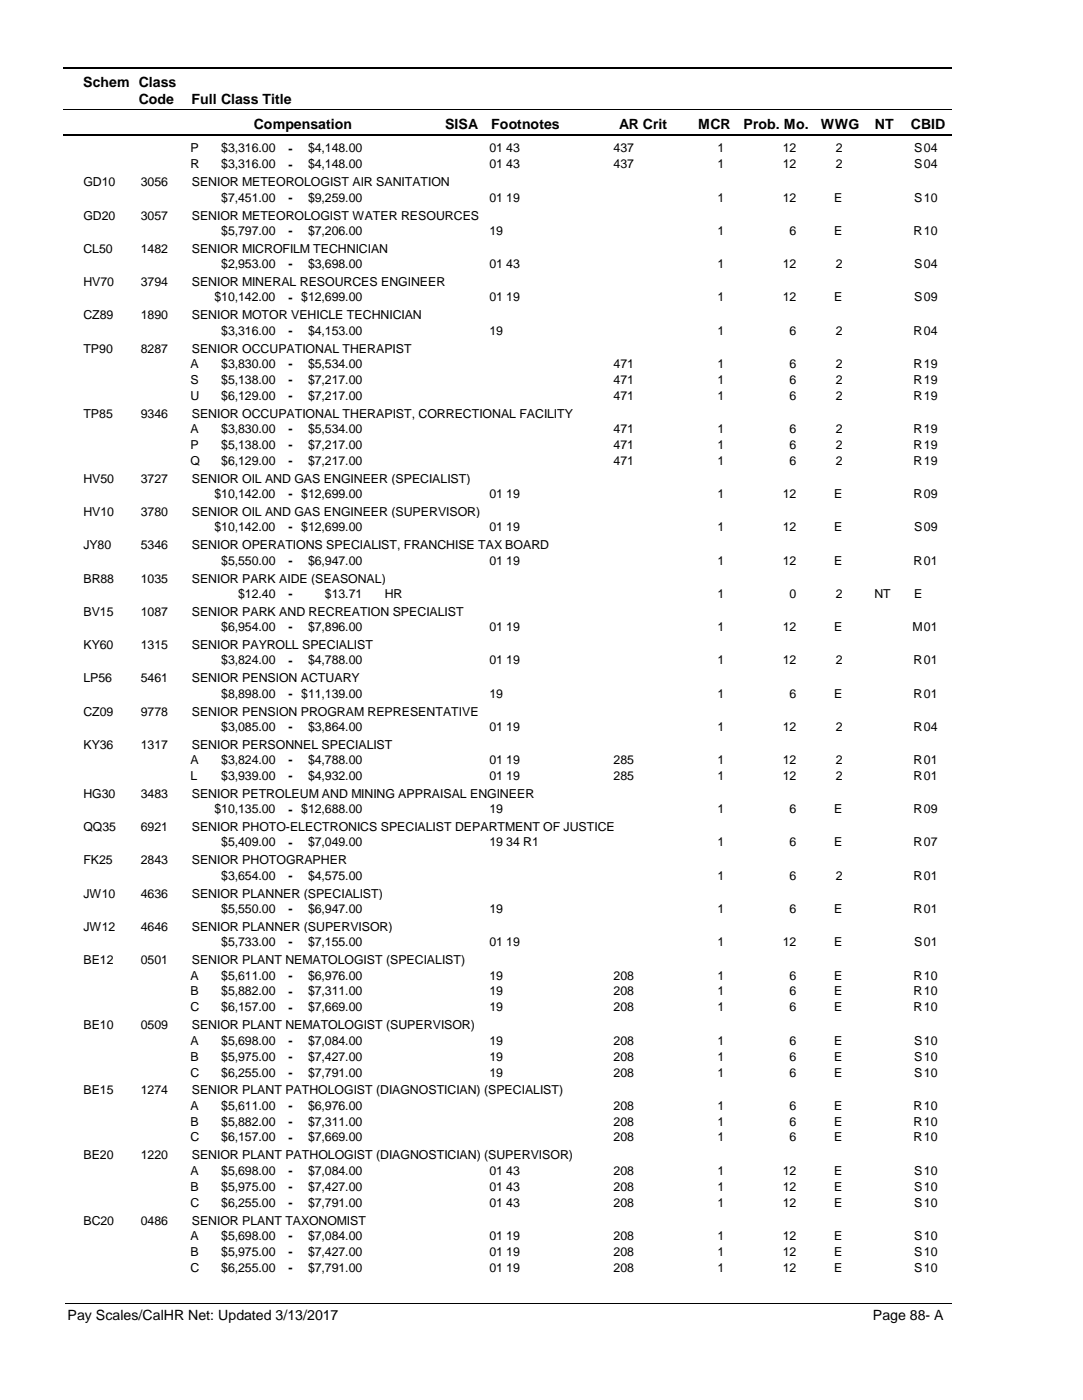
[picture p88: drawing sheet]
<svg xmlns="http://www.w3.org/2000/svg" width="216mm" height="279mm" viewBox="0 0 216 279" stroke-linecap="round" stroke-linejoin="round" font-family="sans-serif">
<defs><g id="words">
<g font-size="2.8">
<text x="16.6" y="17.3">Schem Class</text>
<text x="27.7" y="20.7">Code</text>
<text x="38.2" y="20.7">Full Class Title</text>
<text x="50.6" y="25.7">Compensation</text>
<text x="88.7" y="25.7">SISA</text>
<text x="98" y="25.7">Footnotes</text>
<text x="123.5" y="25.7">AR Crit</text>
<text x="139.2" y="25.7">MCR</text>
<text x="148.3" y="25.7">Prob. Mo.</text>
<text x="163.7" y="25.7">WWG</text>
<text x="174.5" y="25.7">NT</text>
<text x="181.6" y="25.7">CBID</text>
<text x="13.5" y="263.5">Pay Scales/CalHR Net: Updated 3/13/2017</text>
<text x="174.1" y="263.5">Page 88- A</text>
</g>
<g font-size="2.5">
<text x="38" y="30.4">P</text>
<text x="38" y="33.6">R</text>
<text x="44.1" y="30.4">$3,316.00</text>
<text x="44.1" y="33.6">$3,316.00</text>
<text x="57.5" y="30.5">-</text>
<text x="57.5" y="33.6">-</text>
<text x="61.4" y="30.4">$4,148.00</text>
<text x="61.4" y="33.6">$4,148.00</text>
<text x="97.6" y="30.4">01 43</text>
<text x="97.6" y="33.6">01 43</text>
<text x="122.4" y="30.4">437</text>
<text x="122.4" y="33.6">437</text>
<text x="143.1" y="30.4">1</text>
<text x="143.1" y="33.6">1</text>
<text x="156.1" y="30.4">12</text>
<text x="156.1" y="33.6">12</text>
<text x="166.6" y="30.4">2</text>
<text x="166.6" y="33.6">2</text>
<text x="182.3" y="30.4">S</text>
<text x="182.3" y="33.6">S</text>
<text x="184.2" y="30.4">04</text>
<text x="184.2" y="33.6">04</text>
<text x="16.6" y="37.2">GD10</text>
<text x="28.1" y="37.2">3056</text>
<text x="38.2" y="37.2">SENIOR METEOROLOGIST AIR SANITATION</text>
<text x="44.1" y="40.3">$7,451.00</text>
<text x="57.5" y="40.3">-</text>
<text x="61.4" y="40.3">$9,259.00</text>
<text x="97.6" y="40.3">01 19</text>
<text x="143.1" y="40.3">1</text>
<text x="156.1" y="40.3">12</text>
<text x="166.3" y="40.3">E</text>
<text x="182.3" y="40.3">S</text>
<text x="184.2" y="40.3">10</text>
<text x="16.6" y="43.8">GD20</text>
<text x="28.1" y="43.8">3057</text>
<text x="38.2" y="43.8">SENIOR METEOROLOGIST WATER RESOURCES</text>
<text x="44.1" y="46.9">$5,797.00</text>
<text x="57.5" y="46.9">-</text>
<text x="61.4" y="46.9">$7,206.00</text>
<text x="97.6" y="46.9">19</text>
<text x="143.1" y="46.9">1</text>
<text x="157.5" y="46.9">6</text>
<text x="166.3" y="46.9">E</text>
<text x="182.2" y="46.9">R</text>
<text x="184.2" y="46.9">10</text>
<text x="16.6" y="50.5">CL50</text>
<text x="28.1" y="50.5">1482</text>
<text x="38.2" y="50.5">SENIOR MICROFILM TECHNICIAN</text>
<text x="44.1" y="53.5">$2,953.00</text>
<text x="57.5" y="53.6">-</text>
<text x="61.4" y="53.5">$3,698.00</text>
<text x="97.6" y="53.5">01 43</text>
<text x="143.1" y="53.5">1</text>
<text x="156.1" y="53.5">12</text>
<text x="166.6" y="53.5">2</text>
<text x="182.3" y="53.5">S</text>
<text x="184.2" y="53.5">04</text>
<text x="16.6" y="57.1">HV70</text>
<text x="28.1" y="57.1">3794</text>
<text x="38.2" y="57.1">SENIOR MINERAL RESOURCES ENGINEER</text>
<text x="16.6" y="63.8">CZ89</text>
<text x="28.1" y="63.8">1890</text>
<text x="38.2" y="63.8">SENIOR MOTOR VEHICLE TECHNICIAN</text>
<text x="42.8" y="60.2">$10,142.00</text>
<text x="57.5" y="60.2">-</text>
<text x="60.1" y="60.2">$12,699.00</text>
<text x="97.6" y="60.2">01 19</text>
<text x="143.1" y="60.2">1</text>
<text x="156.1" y="60.2">12</text>
<text x="166.3" y="60.2">E</text>
<text x="182.3" y="60.2">S</text>
<text x="184.2" y="60.2">09</text>
<text x="16.6" y="70.4">TP90</text>
<text x="28.1" y="70.4">8287</text>
<text x="38.2" y="70.4">SENIOR OCCUPATIONAL THERAPIST</text>
<text x="44.1" y="66.8">$3,316.00</text>
<text x="57.5" y="66.9">-</text>
<text x="61.4" y="66.8">$4,153.00</text>
<text x="97.6" y="66.8">19</text>
<text x="143.1" y="66.8">1</text>
<text x="157.5" y="66.8">6</text>
<text x="166.6" y="66.8">2</text>
<text x="182.2" y="66.8">R</text>
<text x="184.2" y="66.8">04</text>
<text x="38" y="73.4">A</text>
<text x="38" y="76.6">S</text>
<text x="44.1" y="73.4">$3,830.00</text>
<text x="44.1" y="76.6">$5,138.00</text>
<text x="57.5" y="73.5">-</text>
<text x="57.5" y="76.6">-</text>
<text x="61.4" y="73.4">$5,534.00</text>
<text x="61.4" y="76.6">$7,217.00</text>
<text x="122.4" y="73.4">471</text>
<text x="122.4" y="76.6">471</text>
<text x="143.1" y="73.4">1</text>
<text x="143.1" y="76.6">1</text>
<text x="157.5" y="73.4">6</text>
<text x="157.5" y="76.6">6</text>
<text x="166.6" y="73.4">2</text>
<text x="166.6" y="76.6">2</text>
<text x="182.2" y="73.4">R</text>
<text x="182.2" y="76.6">R</text>
<text x="184.2" y="73.4">19</text>
<text x="184.2" y="76.6">19</text>
<text x="16.6" y="83.4">TP85</text>
<text x="28.1" y="83.4">9346</text>
<text x="38" y="79.8">U</text>
<text x="38.2" y="83.4">SENIOR OCCUPATIONAL THERAPIST, CORRECTIONAL FACILITY</text>
<text x="44.1" y="79.8">$6,129.00</text>
<text x="57.5" y="79.8">-</text>
<text x="61.4" y="79.8">$7,217.00</text>
<text x="122.4" y="79.8">471</text>
<text x="143.1" y="79.8">1</text>
<text x="157.5" y="79.8">6</text>
<text x="166.6" y="79.8">2</text>
<text x="182.2" y="79.8">R</text>
<text x="184.2" y="79.8">19</text>
<text x="38" y="86.4">A</text>
<text x="38" y="89.6">P</text>
<text x="44.1" y="86.4">$3,830.00</text>
<text x="44.1" y="89.6">$5,138.00</text>
<text x="57.5" y="86.5">-</text>
<text x="57.5" y="89.6">-</text>
<text x="61.4" y="86.4">$5,534.00</text>
<text x="61.4" y="89.6">$7,217.00</text>
<text x="122.4" y="86.4">471</text>
<text x="122.4" y="89.6">471</text>
<text x="143.1" y="86.4">1</text>
<text x="143.1" y="89.6">1</text>
<text x="157.5" y="86.4">6</text>
<text x="157.5" y="89.6">6</text>
<text x="166.6" y="86.4">2</text>
<text x="166.6" y="89.6">2</text>
<text x="182.2" y="86.4">R</text>
<text x="182.2" y="89.6">R</text>
<text x="184.2" y="86.4">19</text>
<text x="184.2" y="89.6">19</text>
<text x="38" y="92.8">Q</text>
<text x="44.1" y="92.8">$6,129.00</text>
<text x="57.5" y="92.8">-</text>
<text x="61.4" y="92.8">$7,217.00</text>
<text x="122.4" y="92.8">471</text>
<text x="143.1" y="92.8">1</text>
<text x="157.5" y="92.8">6</text>
<text x="166.6" y="92.8">2</text>
<text x="182.2" y="92.8">R</text>
<text x="184.2" y="92.8">19</text>
<text x="16.6" y="96.4">HV50</text>
<text x="28.1" y="96.4">3727</text>
<text x="38.2" y="96.4">SENIOR OIL AND GAS ENGINEER (SPECIALIST)</text>
<text x="42.8" y="99.4">$10,142.00</text>
<text x="57.5" y="99.5">-</text>
<text x="60.1" y="99.4">$12,699.00</text>
<text x="97.6" y="99.4">01 19</text>
<text x="143.1" y="99.4">1</text>
<text x="156.1" y="99.4">12</text>
<text x="166.3" y="99.4">E</text>
<text x="182.2" y="99.4">R</text>
<text x="184.2" y="99.4">09</text>
<text x="16.6" y="103">HV10</text>
<text x="28.1" y="103">3780</text>
<text x="38.2" y="103">SENIOR OIL AND GAS ENGINEER (SUPERVISOR)</text>
<text x="42.8" y="106">$10,142.00</text>
<text x="57.5" y="106.1">-</text>
<text x="60.1" y="106">$12,699.00</text>
<text x="97.6" y="106">01 19</text>
<text x="143.1" y="106">1</text>
<text x="156.1" y="106">12</text>
<text x="166.3" y="106">E</text>
<text x="182.3" y="106">S</text>
<text x="184.2" y="106">09</text>
<text x="16.6" y="109.6">JY80</text>
<text x="28.1" y="109.6">5346</text>
<text x="38.2" y="109.6">SENIOR OPERATIONS SPECIALIST, FRANCHISE TAX BOARD</text>
<text x="44.1" y="112.7">$5,550.00</text>
<text x="57.5" y="112.7">-</text>
<text x="61.4" y="112.7">$6,947.00</text>
<text x="97.6" y="112.7">01 19</text>
<text x="143.1" y="112.7">1</text>
<text x="156.1" y="112.7">12</text>
<text x="166.3" y="112.7">E</text>
<text x="182.2" y="112.7">R</text>
<text x="184.2" y="112.7">01</text>
<text x="16.6" y="116.3">BR88</text>
<text x="28.1" y="116.3">1035</text>
<text x="38.2" y="116.3">SENIOR PARK AIDE (SEASONAL)</text>
<text x="47.5" y="119.3">$12.40</text>
<text x="57.5" y="119.4">-</text>
<text x="64.8" y="119.3">$13.71</text>
<text x="76.7" y="119.3">HR</text>
<text x="143.1" y="119.3">1</text>
<text x="157.5" y="119.3">0</text>
<text x="166.6" y="119.3">2</text>
<text x="174.4" y="119.3">NT</text>
<text x="182.3" y="119.3">E</text>
<text x="16.6" y="122.9">BV15</text>
<text x="28.1" y="122.9">1087</text>
<text x="38.2" y="122.9">SENIOR PARK AND RECREATION SPECIALIST</text>
<text x="44.1" y="126">$6,954.00</text>
<text x="57.5" y="126">-</text>
<text x="61.4" y="126">$7,896.00</text>
<text x="97.6" y="126">01 19</text>
<text x="143.1" y="126">1</text>
<text x="156.1" y="126">12</text>
<text x="166.3" y="126">E</text>
<text x="181.9" y="126">M</text>
<text x="184.2" y="126">01</text>
<text x="16.6" y="129.5">KY60</text>
<text x="28.1" y="129.5">1315</text>
<text x="38.2" y="129.5">SENIOR PAYROLL SPECIALIST</text>
<text x="16.6" y="136.2">LP56</text>
<text x="28.1" y="136.2">5461</text>
<text x="38.2" y="136.2">SENIOR PENSION ACTUARY</text>
<text x="44.1" y="132.6">$3,824.00</text>
<text x="57.5" y="132.6">-</text>
<text x="61.4" y="132.6">$4,788.00</text>
<text x="97.6" y="132.6">01 19</text>
<text x="143.1" y="132.6">1</text>
<text x="156.1" y="132.6">12</text>
<text x="166.6" y="132.6">2</text>
<text x="182.2" y="132.6">R</text>
<text x="184.2" y="132.6">01</text>
<text x="16.6" y="142.8">CZ09</text>
<text x="28.1" y="142.8">9778</text>
<text x="38.2" y="142.8">SENIOR PENSION PROGRAM REPRESENTATIVE</text>
<text x="44.1" y="139.2">$8,898.00</text>
<text x="57.5" y="139.3">-</text>
<text x="60.1" y="139.2">$11,139.00</text>
<text x="97.6" y="139.2">19</text>
<text x="143.1" y="139.2">1</text>
<text x="157.5" y="139.2">6</text>
<text x="166.3" y="139.2">E</text>
<text x="182.2" y="139.2">R</text>
<text x="184.2" y="139.2">01</text>
<text x="16.6" y="149.4">KY36</text>
<text x="28.1" y="149.4">1317</text>
<text x="38.2" y="149.4">SENIOR PERSONNEL SPECIALIST</text>
<text x="44.1" y="145.9">$3,085.00</text>
<text x="57.5" y="145.9">-</text>
<text x="61.4" y="145.9">$3,864.00</text>
<text x="97.6" y="145.9">01 19</text>
<text x="143.1" y="145.9">1</text>
<text x="156.1" y="145.9">12</text>
<text x="166.6" y="145.9">2</text>
<text x="182.2" y="145.9">R</text>
<text x="184.2" y="145.9">04</text>
<text x="38" y="152.5">A</text>
<text x="38" y="155.7">L</text>
<text x="44.1" y="152.5">$3,824.00</text>
<text x="44.1" y="155.7">$3,939.00</text>
<text x="57.5" y="152.5">-</text>
<text x="57.5" y="155.7">-</text>
<text x="61.4" y="152.5">$4,788.00</text>
<text x="61.4" y="155.7">$4,932.00</text>
<text x="97.6" y="152.5">01 19</text>
<text x="97.6" y="155.7">01 19</text>
<text x="122.4" y="152.5">285</text>
<text x="122.4" y="155.7">285</text>
<text x="143.1" y="152.5">1</text>
<text x="143.1" y="155.7">1</text>
<text x="156.1" y="152.5">12</text>
<text x="156.1" y="155.7">12</text>
<text x="166.6" y="152.5">2</text>
<text x="166.6" y="155.7">2</text>
<text x="182.2" y="152.5">R</text>
<text x="182.2" y="155.7">R</text>
<text x="184.2" y="152.5">01</text>
<text x="184.2" y="155.7">01</text>
<text x="16.6" y="159.3">HG30</text>
<text x="28.1" y="159.3">3483</text>
<text x="38.2" y="159.3">SENIOR PETROLEUM AND MINING APPRAISAL ENGINEER</text>
<text x="16.6" y="165.9">QQ35</text>
<text x="28.1" y="165.9">6921</text>
<text x="38.2" y="165.9">SENIOR PHOTO-ELECTRONICS SPECIALIST DEPARTMENT OF JUSTICE</text>
<text x="42.8" y="162.3">$10,135.00</text>
<text x="57.5" y="162.4">-</text>
<text x="60.1" y="162.3">$12,688.00</text>
<text x="97.6" y="162.3">19</text>
<text x="143.1" y="162.3">1</text>
<text x="157.5" y="162.3">6</text>
<text x="166.3" y="162.3">E</text>
<text x="182.2" y="162.3">R</text>
<text x="184.2" y="162.3">09</text>
<text x="16.6" y="172.5">FK25</text>
<text x="28.1" y="172.5">2843</text>
<text x="38.2" y="172.5">SENIOR PHOTOGRAPHER</text>
<text x="44.1" y="168.9">$5,409.00</text>
<text x="57.5" y="169">-</text>
<text x="61.4" y="168.9">$7,049.00</text>
<text x="97.6" y="168.9">19 34 R1</text>
<text x="143.1" y="168.9">1</text>
<text x="157.5" y="168.9">6</text>
<text x="166.3" y="168.9">E</text>
<text x="182.2" y="168.9">R</text>
<text x="184.2" y="168.9">07</text>
<text x="16.6" y="179.2">JW10</text>
<text x="28.1" y="179.2">4636</text>
<text x="38.2" y="179.2">SENIOR PLANNER (SPECIALIST)</text>
<text x="44.1" y="175.6">$3,654.00</text>
<text x="57.5" y="175.6">-</text>
<text x="61.4" y="175.6">$4,575.00</text>
<text x="143.1" y="175.6">1</text>
<text x="157.5" y="175.6">6</text>
<text x="166.6" y="175.6">2</text>
<text x="182.2" y="175.6">R</text>
<text x="184.2" y="175.6">01</text>
<text x="16.6" y="185.8">JW12</text>
<text x="28.1" y="185.8">4646</text>
<text x="38.2" y="185.8">SENIOR PLANNER (SUPERVISOR)</text>
<text x="44.1" y="182.2">$5,550.00</text>
<text x="57.5" y="182.3">-</text>
<text x="61.4" y="182.2">$6,947.00</text>
<text x="97.6" y="182.2">19</text>
<text x="143.1" y="182.2">1</text>
<text x="157.5" y="182.2">6</text>
<text x="166.3" y="182.2">E</text>
<text x="182.2" y="182.2">R</text>
<text x="184.2" y="182.2">01</text>
<text x="44.1" y="188.9">$5,733.00</text>
<text x="57.5" y="188.9">-</text>
<text x="61.4" y="188.9">$7,155.00</text>
<text x="97.6" y="188.9">01 19</text>
<text x="143.1" y="188.9">1</text>
<text x="156.1" y="188.9">12</text>
<text x="166.3" y="188.9">E</text>
<text x="182.3" y="188.9">S</text>
<text x="184.2" y="188.9">01</text>
<text x="16.6" y="192.4">BE12</text>
<text x="28.1" y="192.4">0501</text>
<text x="38" y="195.5">A</text>
<text x="38.2" y="192.4">SENIOR PLANT NEMATOLOGIST (SPECIALIST)</text>
<text x="44.1" y="195.5">$5,611.00</text>
<text x="57.5" y="195.5">-</text>
<text x="61.4" y="195.5">$6,976.00</text>
<text x="97.6" y="195.5">19</text>
<text x="122.4" y="195.5">208</text>
<text x="143.1" y="195.5">1</text>
<text x="157.5" y="195.5">6</text>
<text x="166.3" y="195.5">E</text>
<text x="182.2" y="195.5">R</text>
<text x="184.2" y="195.5">10</text>
<text x="38" y="198.7">B</text>
<text x="38" y="201.9">C</text>
<text x="44.1" y="198.7">$5,882.00</text>
<text x="44.1" y="201.9">$6,157.00</text>
<text x="57.5" y="198.7">-</text>
<text x="57.5" y="201.9">-</text>
<text x="61.4" y="198.7">$7,311.00</text>
<text x="61.4" y="201.9">$7,669.00</text>
<text x="97.6" y="198.7">19</text>
<text x="97.6" y="201.9">19</text>
<text x="122.4" y="198.7">208</text>
<text x="122.4" y="201.9">208</text>
<text x="143.1" y="198.7">1</text>
<text x="143.1" y="201.9">1</text>
<text x="157.5" y="198.7">6</text>
<text x="157.5" y="201.9">6</text>
<text x="166.3" y="198.7">E</text>
<text x="166.3" y="201.9">E</text>
<text x="182.2" y="198.7">R</text>
<text x="182.2" y="201.9">R</text>
<text x="184.2" y="198.7">10</text>
<text x="184.2" y="201.9">10</text>
<text x="16.6" y="205.4">BE10</text>
<text x="28.1" y="205.4">0509</text>
<text x="38" y="208.5">A</text>
<text x="38.2" y="205.4">SENIOR PLANT NEMATOLOGIST (SUPERVISOR)</text>
<text x="44.1" y="208.5">$5,698.00</text>
<text x="57.5" y="208.5">-</text>
<text x="61.4" y="208.5">$7,084.00</text>
<text x="97.6" y="208.5">19</text>
<text x="122.4" y="208.5">208</text>
<text x="143.1" y="208.5">1</text>
<text x="157.5" y="208.5">6</text>
<text x="166.3" y="208.5">E</text>
<text x="182.3" y="208.5">S</text>
<text x="184.2" y="208.5">10</text>
<text x="38" y="211.7">B</text>
<text x="38" y="214.9">C</text>
<text x="44.1" y="211.7">$5,975.00</text>
<text x="44.1" y="214.9">$6,255.00</text>
<text x="57.5" y="211.7">-</text>
<text x="57.5" y="214.9">-</text>
<text x="61.4" y="211.7">$7,427.00</text>
<text x="61.4" y="214.9">$7,791.00</text>
<text x="97.6" y="211.7">19</text>
<text x="97.6" y="214.9">19</text>
<text x="122.4" y="211.7">208</text>
<text x="122.4" y="214.9">208</text>
<text x="143.1" y="211.7">1</text>
<text x="143.1" y="214.9">1</text>
<text x="157.5" y="211.7">6</text>
<text x="157.5" y="214.9">6</text>
<text x="166.3" y="211.7">E</text>
<text x="166.3" y="214.9">E</text>
<text x="182.3" y="211.7">S</text>
<text x="182.3" y="214.9">S</text>
<text x="184.2" y="211.7">10</text>
<text x="184.2" y="214.9">10</text>
<text x="16.6" y="218.4">BE15</text>
<text x="28.1" y="218.4">1274</text>
<text x="38" y="221.5">A</text>
<text x="38.2" y="218.4">SENIOR PLANT PATHOLOGIST (DIAGNOSTICIAN) (SPECIALIST)</text>
<text x="44.1" y="221.5">$5,611.00</text>
<text x="57.5" y="221.5">-</text>
<text x="61.4" y="221.5">$6,976.00</text>
<text x="122.4" y="221.5">208</text>
<text x="143.1" y="221.5">1</text>
<text x="157.5" y="221.5">6</text>
<text x="166.3" y="221.5">E</text>
<text x="182.2" y="221.5">R</text>
<text x="184.2" y="221.5">10</text>
<text x="38" y="224.6">B</text>
<text x="38" y="227.8">C</text>
<text x="44.1" y="224.6">$5,882.00</text>
<text x="44.1" y="227.8">$6,157.00</text>
<text x="57.5" y="224.7">-</text>
<text x="57.5" y="227.9">-</text>
<text x="61.4" y="224.6">$7,311.00</text>
<text x="61.4" y="227.8">$7,669.00</text>
<text x="122.4" y="224.6">208</text>
<text x="122.4" y="227.8">208</text>
<text x="143.1" y="224.6">1</text>
<text x="143.1" y="227.8">1</text>
<text x="157.5" y="224.6">6</text>
<text x="157.5" y="227.8">6</text>
<text x="166.3" y="224.6">E</text>
<text x="166.3" y="227.8">E</text>
<text x="182.2" y="224.6">R</text>
<text x="182.2" y="227.8">R</text>
<text x="184.2" y="224.6">10</text>
<text x="184.2" y="227.8">10</text>
<text x="16.6" y="231.4">BE20</text>
<text x="28.1" y="231.4">1220</text>
<text x="38.2" y="231.4">SENIOR PLANT PATHOLOGIST (DIAGNOSTICIAN) (SUPERVISOR)</text>
<text x="38" y="234.5">A</text>
<text x="38" y="237.6">B</text>
<text x="44.1" y="234.5">$5,698.00</text>
<text x="44.1" y="237.6">$5,975.00</text>
<text x="57.5" y="234.5">-</text>
<text x="57.5" y="237.7">-</text>
<text x="61.4" y="234.5">$7,084.00</text>
<text x="61.4" y="237.6">$7,427.00</text>
<text x="97.6" y="234.5">01 43</text>
<text x="97.6" y="237.6">01 43</text>
<text x="122.4" y="234.5">208</text>
<text x="122.4" y="237.6">208</text>
<text x="143.1" y="234.5">1</text>
<text x="143.1" y="237.6">1</text>
<text x="156.1" y="234.5">12</text>
<text x="156.1" y="237.6">12</text>
<text x="166.3" y="234.5">E</text>
<text x="166.3" y="237.6">E</text>
<text x="182.3" y="234.5">S</text>
<text x="182.3" y="237.6">S</text>
<text x="184.2" y="234.5">10</text>
<text x="184.2" y="237.6">10</text>
<text x="16.6" y="244.4">BC20</text>
<text x="28.1" y="244.4">0486</text>
<text x="38" y="240.8">C</text>
<text x="38.2" y="244.4">SENIOR PLANT TAXONOMIST</text>
<text x="44.1" y="240.8">$6,255.00</text>
<text x="57.5" y="240.9">-</text>
<text x="61.4" y="240.8">$7,791.00</text>
<text x="97.6" y="240.8">01 43</text>
<text x="122.4" y="240.8">208</text>
<text x="143.1" y="240.8">1</text>
<text x="156.1" y="240.8">12</text>
<text x="166.3" y="240.8">E</text>
<text x="182.3" y="240.8">S</text>
<text x="184.2" y="240.8">10</text>
<text x="38" y="247.5">A</text>
<text x="38" y="250.7">B</text>
<text x="44.1" y="247.5">$5,698.00</text>
<text x="44.1" y="250.7">$5,975.00</text>
<text x="57.5" y="247.5">-</text>
<text x="57.5" y="250.7">-</text>
<text x="61.4" y="247.5">$7,084.00</text>
<text x="61.4" y="250.7">$7,427.00</text>
<text x="97.6" y="247.5">01 19</text>
<text x="97.6" y="250.7">01 19</text>
<text x="122.4" y="247.5">208</text>
<text x="122.4" y="250.7">208</text>
<text x="143.1" y="247.5">1</text>
<text x="143.1" y="250.7">1</text>
<text x="156.1" y="247.5">12</text>
<text x="156.1" y="250.7">12</text>
<text x="166.3" y="247.5">E</text>
<text x="166.3" y="250.7">E</text>
<text x="182.3" y="247.5">S</text>
<text x="182.3" y="250.7">S</text>
<text x="184.2" y="247.5">10</text>
<text x="184.2" y="250.7">10</text>
<text x="38" y="253.8">C</text>
<text x="44.1" y="253.8">$6,255.00</text>
<text x="57.5" y="253.9">-</text>
<text x="61.4" y="253.8">$7,791.00</text>
<text x="97.6" y="253.8">01 19</text>
<text x="122.4" y="253.8">208</text>
<text x="143.1" y="253.8">1</text>
<text x="156.1" y="253.8">12</text>
<text x="166.3" y="253.8">E</text>
<text x="182.3" y="253.8">S</text>
<text x="184.2" y="253.8">10</text>
</g>
</g></defs>
<path d="M12.7 13.5h177.1" fill="none" stroke="#000" stroke-width=".36"/>
<path d="M12.7 21.9h177.1" fill="none" stroke="#000" stroke-width=".2"/>
<path d="M12.7 27h177.1" fill="none" stroke="#000" stroke-width=".35"/>
<g fill="#fff">
<path d="M40.4 27.8h16.2v3h-16.2z" fill-rule="evenodd"/>
<path d="M183.9 27.8h4.1v3h-4.1z" fill-rule="evenodd"/>
<path d="M40.4 31h16.2v3h-16.2z" fill-rule="evenodd"/>
<path d="M183.9 31h4.1v3h-4.1z" fill-rule="evenodd"/>
<path d="M40.4 37.7h16.2v2.9h-16.2z" fill-rule="evenodd"/>
<path d="M183.9 37.7h4.1v2.9h-4.1z" fill-rule="evenodd"/>
<path d="M40.4 44.3h16.2v3h-16.2z" fill-rule="evenodd"/>
<path d="M183.9 44.3h4.1v3h-4.1z" fill-rule="evenodd"/>
<path d="M40.4 50.9h16.2v3h-16.2z" fill-rule="evenodd"/>
<path d="M183.9 50.9h4.1v3h-4.1z" fill-rule="evenodd"/>
<path d="M40.4 57.6h16.2v2.9h-16.2z" fill-rule="evenodd"/>
<path d="M183.9 57.6h4.1v2.9h-4.1z" fill-rule="evenodd"/>
<path d="M40.4 64.2h16.2v3h-16.2z" fill-rule="evenodd"/>
<path d="M183.9 64.2h4.1v3h-4.1z" fill-rule="evenodd"/>
<path d="M40.4 70.8h16.2v3h-16.2z" fill-rule="evenodd"/>
<path d="M183.9 70.8h4.1v3h-4.1z" fill-rule="evenodd"/>
<path d="M40.4 74h16.2v3h-16.2z" fill-rule="evenodd"/>
<path d="M183.9 74h4.1v3h-4.1z" fill-rule="evenodd"/>
<path d="M40.4 77.2h16.2v2.9h-16.2z" fill-rule="evenodd"/>
<path d="M183.9 77.2h4.1v2.9h-4.1z" fill-rule="evenodd"/>
<path d="M40.4 83.8h16.2v3h-16.2z" fill-rule="evenodd"/>
<path d="M183.9 83.8h4.1v3h-4.1z" fill-rule="evenodd"/>
<path d="M40.4 87h16.2v3h-16.2z" fill-rule="evenodd"/>
<path d="M183.9 87h4.1v3h-4.1z" fill-rule="evenodd"/>
<path d="M40.4 90.2h16.2v3h-16.2z" fill-rule="evenodd"/>
<path d="M183.9 90.2h4.1v3h-4.1z" fill-rule="evenodd"/>
<path d="M40.4 96.8h16.2v3h-16.2z" fill-rule="evenodd"/>
<path d="M183.9 96.8h4.1v3h-4.1z" fill-rule="evenodd"/>
<path d="M40.4 103.4h16.2v3h-16.2z" fill-rule="evenodd"/>
<path d="M183.9 103.4h4.1v3h-4.1z" fill-rule="evenodd"/>
<path d="M40.4 110.1h16.2v3h-16.2z" fill-rule="evenodd"/>
<path d="M183.9 110.1h4.1v3h-4.1z" fill-rule="evenodd"/>
<path d="M40.4 116.7h16.2v3h-16.2z" fill-rule="evenodd"/>
<path d="M183.9 116.7h4.1v3h-4.1z" fill-rule="evenodd"/>
<path d="M40.4 123.3h16.2v3h-16.2z" fill-rule="evenodd"/>
<path d="M183.9 123.3h4.1v3h-4.1z" fill-rule="evenodd"/>
<path d="M40.4 130h16.2v3h-16.2z" fill-rule="evenodd"/>
<path d="M183.9 130h4.1v3h-4.1z" fill-rule="evenodd"/>
<path d="M40.4 136.6h16.2v3h-16.2z" fill-rule="evenodd"/>
<path d="M183.9 136.6h4.1v3h-4.1z" fill-rule="evenodd"/>
<path d="M40.4 143.2h16.2v3h-16.2z" fill-rule="evenodd"/>
<path d="M183.9 143.2h4.1v3h-4.1z" fill-rule="evenodd"/>
<path d="M40.4 149.9h16.2v3h-16.2z" fill-rule="evenodd"/>
<path d="M183.9 149.9h4.1v3h-4.1z" fill-rule="evenodd"/>
<path d="M40.4 153.1h16.2v3h-16.2z" fill-rule="evenodd"/>
<path d="M183.9 153.1h4.1v3h-4.1z" fill-rule="evenodd"/>
<path d="M40.4 159.7h16.2v3h-16.2z" fill-rule="evenodd"/>
<path d="M183.9 159.7h4.1v3h-4.1z" fill-rule="evenodd"/>
<path d="M40.4 166.3h16.2v3h-16.2z" fill-rule="evenodd"/>
<path d="M183.9 166.3h4.1v3h-4.1z" fill-rule="evenodd"/>
<path d="M40.4 173h16.2v3h-16.2z" fill-rule="evenodd"/>
<path d="M183.9 173h4.1v3h-4.1z" fill-rule="evenodd"/>
<path d="M40.4 179.6h16.2v3h-16.2z" fill-rule="evenodd"/>
<path d="M183.9 179.6h4.1v3h-4.1z" fill-rule="evenodd"/>
<path d="M40.4 186.2h16.2v3h-16.2z" fill-rule="evenodd"/>
<path d="M183.9 186.2h4.1v3h-4.1z" fill-rule="evenodd"/>
<path d="M40.4 192.9h16.2v3h-16.2z" fill-rule="evenodd"/>
<path d="M183.9 192.9h4.1v3h-4.1z" fill-rule="evenodd"/>
<path d="M40.4 196.1h16.2v2.9h-16.2z" fill-rule="evenodd"/>
<path d="M183.9 196.1h4.1v2.9h-4.1z" fill-rule="evenodd"/>
<path d="M40.4 199.2h16.2v3h-16.2z" fill-rule="evenodd"/>
<path d="M183.9 199.2h4.1v3h-4.1z" fill-rule="evenodd"/>
<path d="M40.4 205.9h16.2v3h-16.2z" fill-rule="evenodd"/>
<path d="M183.9 205.9h4.1v3h-4.1z" fill-rule="evenodd"/>
<path d="M40.4 209.1h16.2v3h-16.2z" fill-rule="evenodd"/>
<path d="M183.9 209.1h4.1v3h-4.1z" fill-rule="evenodd"/>
<path d="M40.4 212.3h16.2v2.9h-16.2z" fill-rule="evenodd"/>
<path d="M183.9 212.3h4.1v2.9h-4.1z" fill-rule="evenodd"/>
<path d="M40.4 218.9h16.2v2.9h-16.2z" fill-rule="evenodd"/>
<path d="M183.9 218.9h4.1v2.9h-4.1z" fill-rule="evenodd"/>
<path d="M40.4 222h16.2v3h-16.2z" fill-rule="evenodd"/>
<path d="M183.9 222h4.1v3h-4.1z" fill-rule="evenodd"/>
<path d="M40.4 225.2h16.2v3h-16.2z" fill-rule="evenodd"/>
<path d="M183.9 225.2h4.1v3h-4.1z" fill-rule="evenodd"/>
<path d="M40.4 231.9h16.2v2.9h-16.2z" fill-rule="evenodd"/>
<path d="M183.9 231.9h4.1v2.9h-4.1z" fill-rule="evenodd"/>
<path d="M40.4 235h16.2v3h-16.2z" fill-rule="evenodd"/>
<path d="M183.9 235h4.1v3h-4.1z" fill-rule="evenodd"/>
<path d="M40.4 238.2h16.2v3h-16.2z" fill-rule="evenodd"/>
<path d="M183.9 238.2h4.1v3h-4.1z" fill-rule="evenodd"/>
<path d="M40.4 244.9h16.2v2.9h-16.2z" fill-rule="evenodd"/>
<path d="M183.9 244.9h4.1v2.9h-4.1z" fill-rule="evenodd"/>
<path d="M40.4 248h16.2v3h-16.2z" fill-rule="evenodd"/>
<path d="M183.9 248h4.1v3h-4.1z" fill-rule="evenodd"/>
<path d="M40.4 251.2h16.2v3h-16.2z" fill-rule="evenodd"/>
<path d="M183.9 251.2h4.1v3h-4.1z" fill-rule="evenodd"/>
</g>
<path d="M13.1 260.1h176.7" fill="none" stroke="#000" stroke-width=".2"/>
<use href="#words"/>
</svg>
